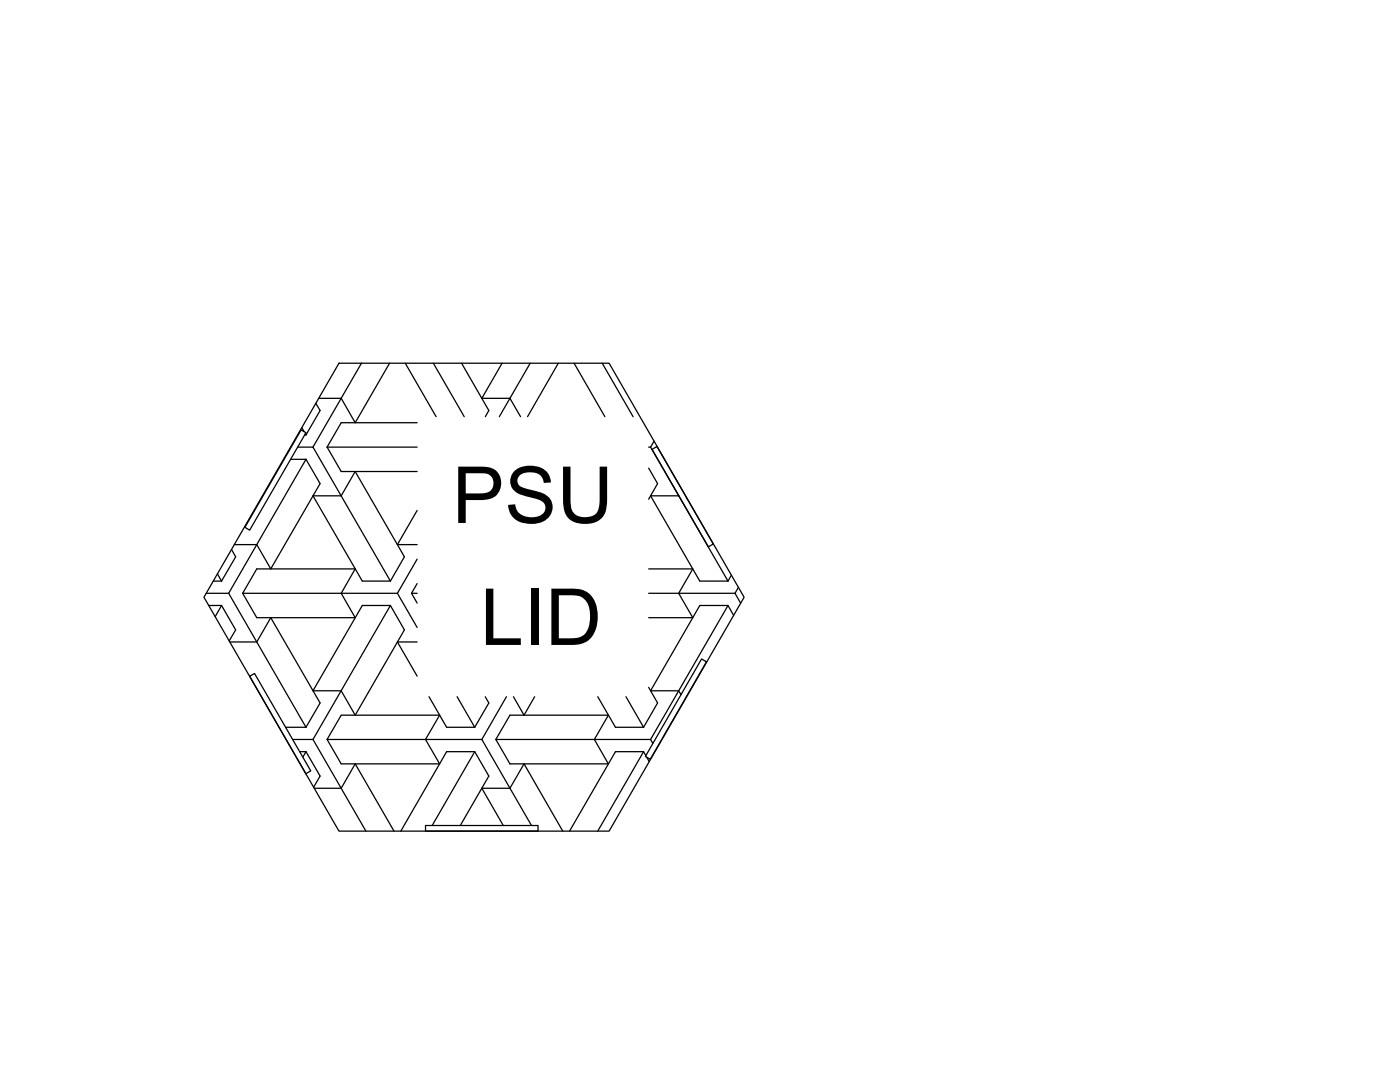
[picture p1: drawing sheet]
<svg xmlns="http://www.w3.org/2000/svg" width="279mm" height="216mm" viewBox="0 0 279 216" stroke-linecap="round" stroke-linejoin="round" font-family="sans-serif">
<g fill="none" stroke="#000" stroke-width=".25">
<path d="M67.6 72.5h54l26.9 46.7-26.9 46.6h-54l-26.9-46.6zM72.1 72.5l-9.6 16.7M77.7 72.5l-6.8 11.8-2.8-4.8h-4.5M80.9 72.5l6.1 10.6M86.5 72.5l6.1 10.6M92.1 72.5l5.5 9.4-.7 1.2M100.2 72.5l-4 7h5.6l2.1 3.6M105.8 72.5l-6.1 10.6M111.4 72.5l-6.1 10.6M114.6 72.5l6.1 10.6M120.2 72.5l6.1 10.6M58 91.7h3.1"/>
<path d="M59.4 89.2h3.1M60.1 85.8l1 .5-11.3 19.5-.9-.6zM60.2 85.3l.5 .8M60.8 86.8h.3M60.9 86.6l.2 .2M61.1 91.7l-15.5 26.7M61.1 91.7l2.8 4.8-9.9 17-2.8-4.8h-4.4M62.5 89.2l15.4 26.8M62.5 98.9h5.6l2.8-4.8 9.8 17-2.8 4.9h-5.6zM63 80.5l.9 1.4-2.8 4.9M65.3 89.2h17.9M65.3 89.2l2.8 4.9h15.1"/>
<path d="M83.2 84.3h-15.1l-2.8 4.9M129.5 89.2h.3M129.5 93.4l1.7 3.1-1.7 3.1M129.8 89.2l15.5 26.8M130.1 89.7l1-.6 11.2 19.4-.9 .6zM130.5 88l-.7 1.2M135.5 98.9h-5.7l9.9 17.1h5.6M41.1 118.4h4.5M42.6 116h1.6M43.4 114.5l.8 1.5M45.6 118.4l15.5 26.7M46.2 109.6l.8 1.5-2.8 4.9"/>
<path d="M48.4 118.4h30.9M51.2 113.5h19.7l-2.8 4.9 2.8 4.9h-19.7l-2.8-4.9zM79.3 118.4l3.9 6.8M82.1 118.4h1.1M82.1 118.4l1.1 1.9M83.2 111.6l-3.9 6.8M83.2 116.4l-1.1 2M83.2 101.9l-3.9 6.8h3.9M129.5 113.5h8.8l-2.9 4.9 2.9 4.9h-8.8M129.5 118.4h17.2M146 114.8l-.7 1.2M146.7 118.4l1.1 2"/>
<path d="M147.4 117.2l-.7 1.2M41.7 120.8h2.5M44.2 120.8l-1.3 2.2M44.2 120.8l2.8 4.9-1.3 2.2M45.9 128.1h5.3l2.8-4.8 9.9 17-2.8 4.8M49.8 134.9l1-.5 11.2 19.4-1 .6zM72.3 120.8h5.6l2.8 4.9-9.8 17-2.8-4.9h-5.6zM77.9 120.8l-15.4 26.8M83.2 128.1h-3.9l3.9 6.8M85.6 139l3.5 6.1h5.6M91.2 139l3.5 6.1M96.8 139l.8 1.3-2.9 4.8"/>
<path d="M101.1 139l-4.9 8.6M102.5 139l2.1 3.7 2.1-3.7M119.3 139l3.5 6.1h5.6M124.9 139l3.5 6.1M129.5 137.2l1.7 3.1-2.8 4.8M140 131.5l1 .6-11.2 19.4-1-.6zM145.3 120.8l-15.5 26.8M145.3 120.8l1.1 2M145.3 120.8h-5.6l-9.9 17h5.6l.5 .8M57 145.1h4.1M58.4 147.6h4.1M59.8 150h1.3"/>
<path d="M61.1 150l-.7 1.1M61.1 150l2.8 4.9-1.3 2.2M62.5 147.6l10.5 18.2M62.7 157.3h5.4l2.8-4.9 7.7 13.4M65.3 147.6h30.9M68.1 142.7h19.6l-2.8 4.9 2.8 4.8h-19.6l-2.8-4.8zM94.7 150l-8.4 14.7M94.7 150l2.9 4.9-5.7 9.8M94.7 150h-5.6l-9.1 15.8M96.2 147.6l9.9 17.1M99 147.6h30.8M101.8 142.7h19.6l-2.8 4.9 2.8 4.8h-19.6l-2.8-4.8z"/>
<path d="M128.4 150l-9.1 15.8M128.4 150l.5 .8M128.4 150h-5.6l-9.1 15.8M129.1 151.1l.5 .9M129.8 147.6l.5 .7M84.9 164.7h22.5v1.1h-22.5zM100.4 164.7l-4.2-7.4h5.6l2.8-4.9 7.7 13.4"/>
</g>
<g fill="#000">
<path d="M112.4 93.1h1.5v6.5a3.3 3.3 0 0 0 1.2 3.2 3.5 3.5 0 0 0 4.1-.6l.3-.8 .2-1.1v-7.2h1.5v6.5a4.8 4.8 0 0 1-1.4 4.1 5.3 5.3 0 0 1-6.6-.5 5.8 5.8 0 0 1-.8-3.6zM102.8 93.9a5.2 5.2 0 0 1 6.4 .3l.5 1 .3 1.1-1.5 .1a2.29 2.29 0 0 0-2.7-2.2 2.11 2.11 0 0 0-2.5 1.7l.1 .6 .3 .4 1.5 .7a9.6 9.6 0 0 1 4.2 1.5 3.1 3.1 0 0 1 .7 3.2 3.1 3.1 0 0 1-2.6 2.1 5 5 0 0 1-5.7-2l-.4-1.6 1.4-.2a2.86 2.86 0 0 0 3.3 2.6 2.29 2.29 0 0 0 2.8-1.9 1.94 1.94 0 0 0-1.9-1.7l-.4-.2a7.7 7.7 0 0 1-4.2-1.7 2.79 2.79 0 0 1 .4-3.8zM97 117.5h1.5v9.9h5.4v1.3h-6.9zM106 117.5h1.4v11.2h-1.4z"/>
<path d="M91.5 93.1h4.2a4.1 4.1 0 0 1 3.8 1.4 3.4 3.4 0 0 1-2.9 5.3h-3.7v4.6h-1.4zM92.9 94.4v4.1h2.9a2.13 2.13 0 0 0 2.7-2.1 1.89 1.89 0 0 0-2.2-2z"/>
<path d="M110 117.5h3.9a4.6 4.6 0 0 1 5.3 4.4 6.1 6.1 0 0 1-2.3 6.2 6.1 6.1 0 0 1-2.8 .6h-4.1zM111.5 118.8v8.6h2.4a3.2 3.2 0 0 0 3.8-3.5 5 5 0 0 0-1.3-4.5l-1.2-.5z"/>
</g>
</svg>
